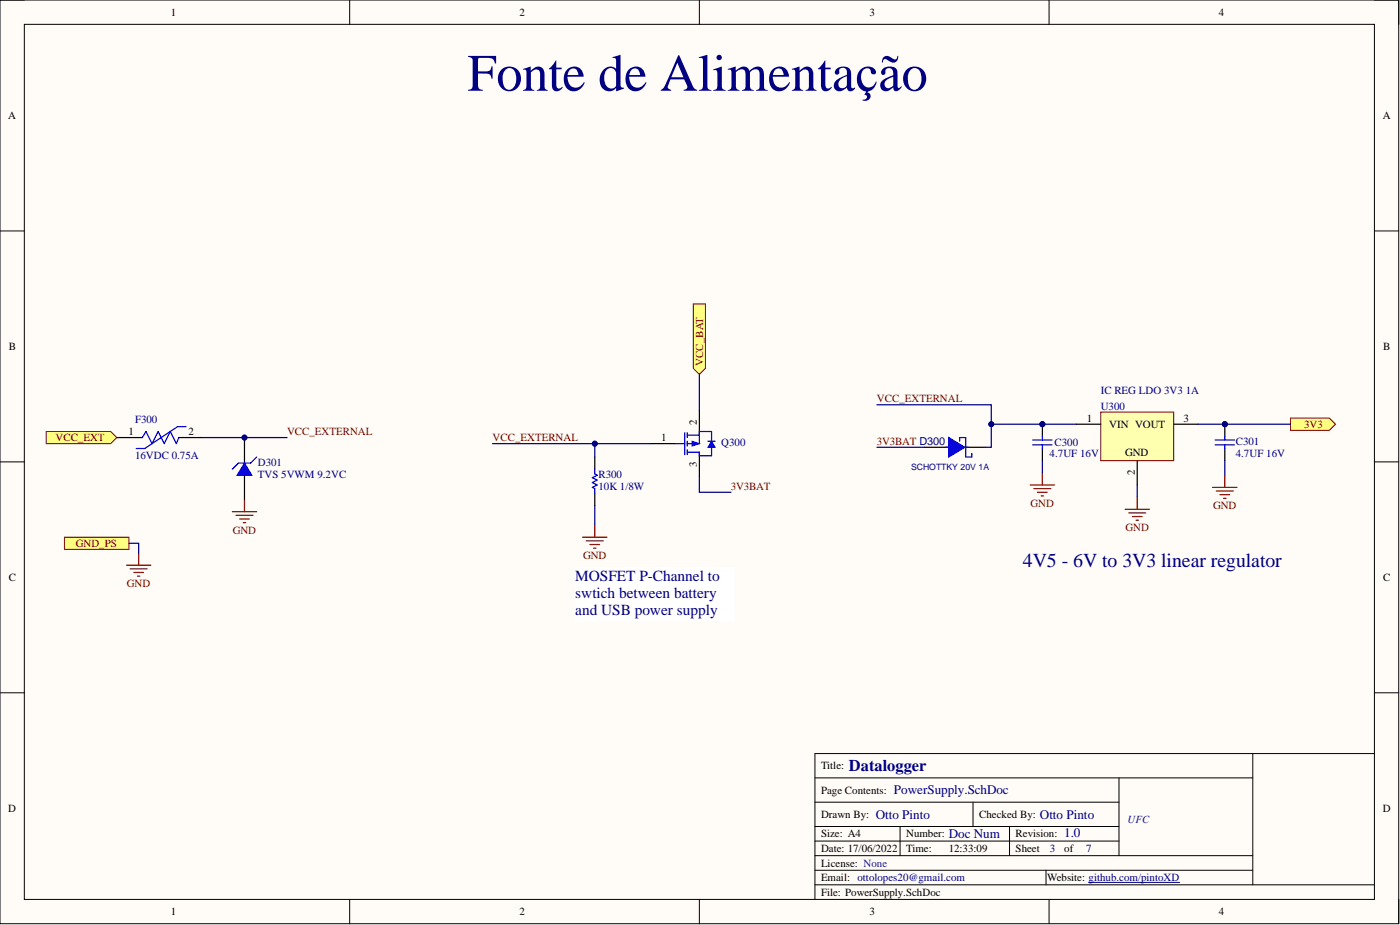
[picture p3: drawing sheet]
<svg xmlns="http://www.w3.org/2000/svg" width="292mm" height="193mm" viewBox="0 0 292 193" stroke-linecap="round" stroke-linejoin="round" font-family="sans-serif">
<defs><g id="words">
<text font-size="11" fill="#000080" x="97.5" y="18.9">Fonte de Alimentação</text>
<text font-size="4.1" fill="#000080" x="213.4" y="118.3">4V5 - 6V to 3V3 linear regulator</text>
<text font-size="3.4" fill="#000080" x="177.1" y="160.9">Datalogger</text>
<g font-size="3.2" fill="#000080">
<text x="120" y="121.3">MOSFET P-Channel to</text>
<text x="120" y="124.8">swtich between battery</text>
<text x="120" y="128.4">and USB power supply</text>
</g>
<g font-size="2.7" fill="#000080">
<text x="186.5" y="165.7">PowerSupply.SchDoc</text>
<text x="182.7" y="170.8">Otto Pinto</text>
<text x="217" y="170.8">Otto Pinto</text>
<text x="197.9" y="174.9">Doc Num</text>
<text x="222.1" y="174.6">1.0</text>
</g>
<g font-size="2.3">
<text x="35.6" y="3.3">1</text>
<text x="108.4" y="3.3">2</text>
<text x="181.4" y="3.3">3</text>
<text x="254.3" y="3.3">4</text>
<text x="1.7" y="24.9">A</text>
<text x="288.5" y="24.9">A</text>
<text x="1.8" y="73">B</text>
<text x="288.6" y="73">B</text>
<text x="145.4" y="88.7" transform="rotate(-90 145.4 88.7)">2</text>
<text x="226.8" y="88">1</text>
<text x="231.4" y="89.3">VIN VOUT</text>
<text x="246.9" y="88">3</text>
<text x="26.8" y="90.8">1</text>
<text x="39.3" y="90.8">2</text>
<text x="138" y="92">1</text>
<text x="234.7" y="95.1">GND</text>
<text x="145.4" y="97.3" transform="rotate(-90 145.4 97.3)">3</text>
<text x="236.8" y="99.2" transform="rotate(-90 236.8 99.2)">2</text>
<text x="1.8" y="121.2">C</text>
<text x="288.6" y="121.2">C</text>
<text x="171.3" y="160.5">Title:</text>
<text x="171.3" y="165.6">Page Contents:</text>
<text x="1.7" y="169.4">D</text>
<text x="171.3" y="170.6">Drawn By:</text>
<text x="204.3" y="170.6">Checked By:</text>
<text x="288.5" y="169.4">D</text>
<text x="171.3" y="174.7">Size: A4</text>
<text x="171.3" y="177.7">Date: 17/06/2022</text>
<text x="189.1" y="174.7">Number:</text>
<text x="189.1" y="177.7">Time:</text>
<text x="197.9" y="177.7">12:33:09</text>
<text x="211.9" y="174.7">Revision:</text>
<text x="211.9" y="177.7">Sheet</text>
<text x="222.1" y="177.7">of</text>
<text x="171.3" y="180.8">License: None</text>
<text x="171.3" y="183.8">Email: ottolopes20@gmail.com</text>
<text x="218.5" y="183.8">Website: github.com/pintoXD</text>
<text x="35.6" y="190.9">1</text>
<text x="108.4" y="190.9">2</text>
<text x="171.3" y="186.9">File: PowerSupply.SchDoc</text>
<text x="181.4" y="190.9">3</text>
<text x="254.3" y="190.9">4</text>
</g>
<g font-size="2.3" fill="#800000">
<text x="146.7" y="76.3" transform="rotate(-90 146.7 76.3)">VCC_BAT</text>
<text x="183" y="83.9">VCC_EXTERNAL</text>
<text x="272.1" y="89.3">3V3</text>
<text x="11.6" y="92">VCC_EXT</text>
<text x="59.9" y="90.8">VCC_EXTERNAL</text>
<text x="102.8" y="92">VCC_EXTERNAL</text>
<text x="183" y="92.8">3V3BAT D300</text>
<text x="152.5" y="102.2">3V3BAT</text>
<text x="215" y="105.7">GND</text>
<text x="253.1" y="106.2">GND</text>
<text x="48.6" y="111.3">GND</text>
<text x="234.8" y="110.8">GND</text>
<text x="15.8" y="114.1">GND_PS</text>
<text x="121.6" y="116.6">GND</text>
<text x="26.5" y="122.5">GND</text>
</g>
<g font-size="2.3" fill="#000080">
<text x="229.7" y="82.2">IC REG LDO 3V3 1A</text>
<text x="28.2" y="88.2">F300</text>
<text x="229.7" y="85.5">U300</text>
<text x="28.2" y="95.8">16VDC 0.75A</text>
<text x="150.5" y="93.1">Q300</text>
<text x="219" y="95.3">4.7UF 16V</text>
<text x="220" y="93.1">C300</text>
<text x="257.8" y="92.8">C301</text>
<text x="257.8" y="95.3">4.7UF 16V</text>
<text x="53.8" y="97.1">D301</text>
<text x="53.8" y="99.7">TVS 5VWM 9.2VC</text>
<text x="124.9" y="99.7">R300</text>
<text x="124.9" y="102.2">10K 1/8W</text>
<text x="219" y="177.7">3</text>
<text x="226.6" y="177.7">7</text>
</g>
<text font-size="2.3" fill="#1a237e" x="235.2" y="171.7">UFC</text>
<text font-size="1.8" fill="#000080" x="190.1" y="98">SCHOTTKY 20V 1A</text>
</g></defs>
<path d="M0 0h291.8v192.7h-291.8z" fill-rule="evenodd" fill="#fffcf8"/>
<path d="M0 0h291.8v192.7h-291.8z" fill="none" stroke="#000" stroke-width=".21"/>
<path d="M5.1 5.1h281.7v182.5h-281.7z" fill-rule="evenodd" fill="#fffcf8"/>
<g fill="none" stroke="#000" stroke-width=".21">
<path d="M0 0h5.1M5.1 5.1h281.7v182.5h-281.7zM73 0v5.1M145.9 0v5.1M218.9 0v5.1M286.8 0h5v5.1M0 48.2h5.1M286.8 48.2h5M0 96.4h5.1M286.8 96.4h5M0 144.5h5.1M261.4 157.2v27.4"/>
<path d="M286.8 144.5h5M286.8 157.2h-116.8v30.4M170 172.4h63.5M170 178.5h91.4M170 175.5h63.5M170 167.3h63.5M170 162.3h91.4M187.8 172.4v6.1M203 167.3v5.1M210.6 172.4v6.1M233.5 162.3v16.2M73 187.6v5.1"/>
<path d="M145.9 187.6v5.1M170 181.5h91.4M170 184.6h116.8M218.2 181.5v3.1M218.9 187.6v5.1M291.8 187.6v5.1"/>
</g>
<path d="M227.1 184.1h19" fill="none" stroke="#000080" stroke-width=".21"/>
<path d="M229.7 86h15.2v10.1h-15.2z" fill-rule="evenodd" fill="#ffffb0"/>
<path d="M229.7 86h15.2v10.1h-15.2z" fill="none" stroke="#800000" stroke-width=".21"/>
<path d="M192.9 93.3h5M200.5 93.3h5.1M224.6 88.5h5.1M237.3 96.1v5.1M244.9 88.5h5.1" fill="none" stroke="#000" stroke-width=".25"/>
<path d="M234.7 106.2h5.1M235.5 107h3.6M236.3 107.8h2M237 108.5h.5M237.3 103.7v2.5" fill="none" stroke="#800000" stroke-width=".25"/>
<path d="M197.2 93.3h.9" fill="none" stroke="#00f" stroke-width=".25"/>
<path d="M197.9 91.3l3.4 2-3.4 2z" fill="#00f"/>
<path d="M197.9 91.3l3.4 2-3.4 2zM200.2 92v-.7h1.3v4h1.3v-.7M201.5 93.3h.5" fill="none" stroke="#00f" stroke-width=".25"/>
<path d="M120 118.4h33.3v11.2h-33.3z" fill-rule="evenodd" fill="#fff"/>
<path d="M120 118.4h33.3v11.2h-33.3z" fill="none" stroke="#fff" stroke-width=".21"/>
<circle cx="255.5" cy="88.5" r=".51" fill="#000080"/>
<circle cx="255.5" cy="88.5" r=".51" fill="none" stroke="#000080" stroke-width=".21"/>
<path d="M255.5 88.5v2.5M255.5 93.6v2.5" fill="none" stroke="#000" stroke-width=".25"/>
<circle cx="255.5" cy="88.5" r=".51" fill="#000080"/>
<circle cx="255.5" cy="88.5" r=".51" fill="none" stroke="#000080" stroke-width=".21"/>
<path d="M253.5 91.8h4.1M253.5 92.8h4.1M255.5 91v.8M255.5 92.8v.8" fill="none" stroke="#00f" stroke-width=".25"/>
<circle cx="217.5" cy="88.5" r=".51" fill="#000080"/>
<circle cx="217.5" cy="88.5" r=".51" fill="none" stroke="#000080" stroke-width=".21"/>
<path d="M217.5 88.5v2.5M217.5 93.6v2.5" fill="none" stroke="#000" stroke-width=".25"/>
<circle cx="217.5" cy="88.5" r=".51" fill="#000080"/>
<circle cx="217.5" cy="88.5" r=".51" fill="none" stroke="#000080" stroke-width=".21"/>
<path d="M215.5 91.8h4M215.5 92.8h4M217.5 91v.8M217.5 92.8v.8" fill="none" stroke="#00f" stroke-width=".25"/>
<path d="M217.5 98.6v2.6M255.5 99.1v2.6M214.9 101.2h5.1M215.7 101.9h3.6M216.5 102.7h2M217.2 103.5h.5M253 101.7h5.1M253.8 102.4h3.5M254.5 103.2h2.1M255.3 104h.5" fill="none" stroke="#800000" stroke-width=".25"/>
<path d="M144.6 63.4h2.6v13.4l-1.3 1.3-1.3-1.3z" fill-rule="evenodd" fill="#ffff80"/>
<path d="M144.6 63.4h2.6v13.4l-1.3 1.3-1.3-1.3z" fill="none" stroke="#800000" stroke-width=".21"/>
<path d="M13.4 112.1h13.5v2.5h-13.5z" fill-rule="evenodd" fill="#ffff80"/>
<path d="M13.4 112.1h13.5v2.5h-13.5z" fill="none" stroke="#800000" stroke-width=".21"/>
<path d="M26.4 117.9h5.1M27.2 118.7h3.5M27.9 119.4h2M28.9 115.4v2.5M28.7 120.2h.5" fill="none" stroke="#800000" stroke-width=".25"/>
<path d="M124.1 95.3v2.6M124.1 102.9v2.6" fill="none" stroke="#000" stroke-width=".25"/>
<path d="M124.1 97.9v1l.5 .2-1 .6 1 .5-1 .5 1 .5-1 .5 .5 .2v1" fill="none" stroke="#00f" stroke-width=".25"/>
<path d="M9.6 90h13.5l1.3 1.3-1.3 1.3h-13.5z" fill-rule="evenodd" fill="#ffff80"/>
<path d="M9.6 90h13.5l1.3 1.3-1.3 1.3h-13.5z" fill="none" stroke="#800000" stroke-width=".21"/>
<path d="M121.6 112.1h5M122.3 112.8h3.6M123.1 113.6h2M123.8 114.4h.5M124.1 109.5v2.6" fill="none" stroke="#800000" stroke-width=".25"/>
<path d="M269.3 87.2h8.1l1.2 1.3-1.2 1.3h-8.1z" fill-rule="evenodd" fill="#ffff80"/>
<path d="M269.3 87.2h8.1l1.2 1.3-1.2 1.3h-8.1z" fill="none" stroke="#800000" stroke-width=".21"/>
<path d="M48.5 106.8h5M49.2 107.5h3.6M50 108.3h2M50.8 109h.5M51 104.2v2.6" fill="none" stroke="#800000" stroke-width=".25"/>
<path d="M51 91.5v5.1M51 99.1v5.1" fill="none" stroke="#000" stroke-width=".25"/>
<path d="M51 96.6l1.5 2.5h-3z" fill="#00f"/>
<path d="M29.7 91.3l.8-1.3 1.2 2.6 1.3-2.6 1.3 2.6 1.2-2.6 1.3 2.6 .5-1.3M38.8 89h-1.7l-6.9 4.6h-1.8M51 96.6l1.5 2.5h-3zM53.5 95.3l-1.2 1.3h-2.6l-1.2 1.3" fill="none" stroke="#00f" stroke-width=".25"/>
<path d="M24.6 91.3h5.1M37.3 91.3h5.1" fill="none" stroke="#000" stroke-width=".25"/>
<path d="M145.9 78.1v7.6M183 93.3h9.9M206.8 88.5h17.8M237.3 101.2v2.5" fill="none" stroke="#000080" stroke-width=".25"/>
<circle cx="206.8" cy="88.5" r=".51" fill="#000080"/>
<circle cx="206.8" cy="88.5" r=".51" fill="none" stroke="#000080" stroke-width=".21"/>
<circle cx="217.5" cy="88.5" r=".51" fill="#000080"/>
<circle cx="217.5" cy="88.5" r=".51" fill="none" stroke="#000080" stroke-width=".21"/>
<path d="M183 84.4h23.8v8.9h-1.2M217.5 96.1v2.5M255.5 96.1v3" fill="none" stroke="#000080" stroke-width=".25"/>
<circle cx="206.8" cy="88.5" r=".51" fill="#000080"/>
<circle cx="206.8" cy="88.5" r=".51" fill="none" stroke="#000080" stroke-width=".21"/>
<path d="M102.8 92.6h33M26.9 113.3h2v2.1" fill="none" stroke="#000080" stroke-width=".25"/>
<circle cx="124.1" cy="92.6" r=".51" fill="#000080"/>
<circle cx="124.1" cy="92.6" r=".51" fill="none" stroke="#000080" stroke-width=".21"/>
<path d="M124.1 92.6v2.7" fill="none" stroke="#000080" stroke-width=".25"/>
<circle cx="124.1" cy="92.6" r=".51" fill="#000080"/>
<circle cx="124.1" cy="92.6" r=".51" fill="none" stroke="#000080" stroke-width=".21"/>
<path d="M250 88.5h19.3" fill="none" stroke="#000080" stroke-width=".25"/>
<circle cx="255.5" cy="88.5" r=".51" fill="#000080"/>
<circle cx="255.5" cy="88.5" r=".51" fill="none" stroke="#000080" stroke-width=".21"/>
<path d="M42.4 91.3h8.6v.2M145.9 99.4v3.3h6.6M124.1 105.5v4" fill="none" stroke="#000080" stroke-width=".25"/>
<circle cx="51" cy="91.3" r=".51" fill="#000080"/>
<circle cx="51" cy="91.3" r=".51" fill="none" stroke="#000080" stroke-width=".21"/>
<path d="M51 91.3h8.9" fill="none" stroke="#000080" stroke-width=".25"/>
<circle cx="51" cy="91.3" r=".51" fill="#000080"/>
<circle cx="51" cy="91.3" r=".51" fill="none" stroke="#000080" stroke-width=".21"/>
<path d="M24.4 91.3h.2" fill="none" stroke="#000080" stroke-width=".25"/>
<path d="M135.8 92.6h5M145.9 85.7v5.1M145.9 94.3v5.1" fill="none" stroke="#000" stroke-width=".25"/>
<path d="M140.8 92.6h2.1M142.9 90.3v4.5M143.4 94.3h2.5M143.4 90.8h2.5M143.4 90.3v1M143.4 92v1.1M143.4 93.8v1M145.9 90v2.6h-2.5" fill="none" stroke="#00f" stroke-width=".25"/>
<path d="M144.4 92l1.5 .6-1.5 .5z" fill="#00f"/>
<path d="M144.4 92l1.5 .6-1.5 .5z" fill="none" stroke="#00f" stroke-width=".21"/>
<path d="M145.9 90h2.6v2M147.7 92h1.5M148.5 93.3v1.8h-2.6v-.8" fill="none" stroke="#00f" stroke-width=".25"/>
<path d="M148.5 92l.7 1.3h-1.5z" fill="#00f"/>
<path d="M148.5 92l.7 1.3h-1.5z" fill="none" stroke="#00f" stroke-width=".21"/>
<use href="#words"/>
</svg>
